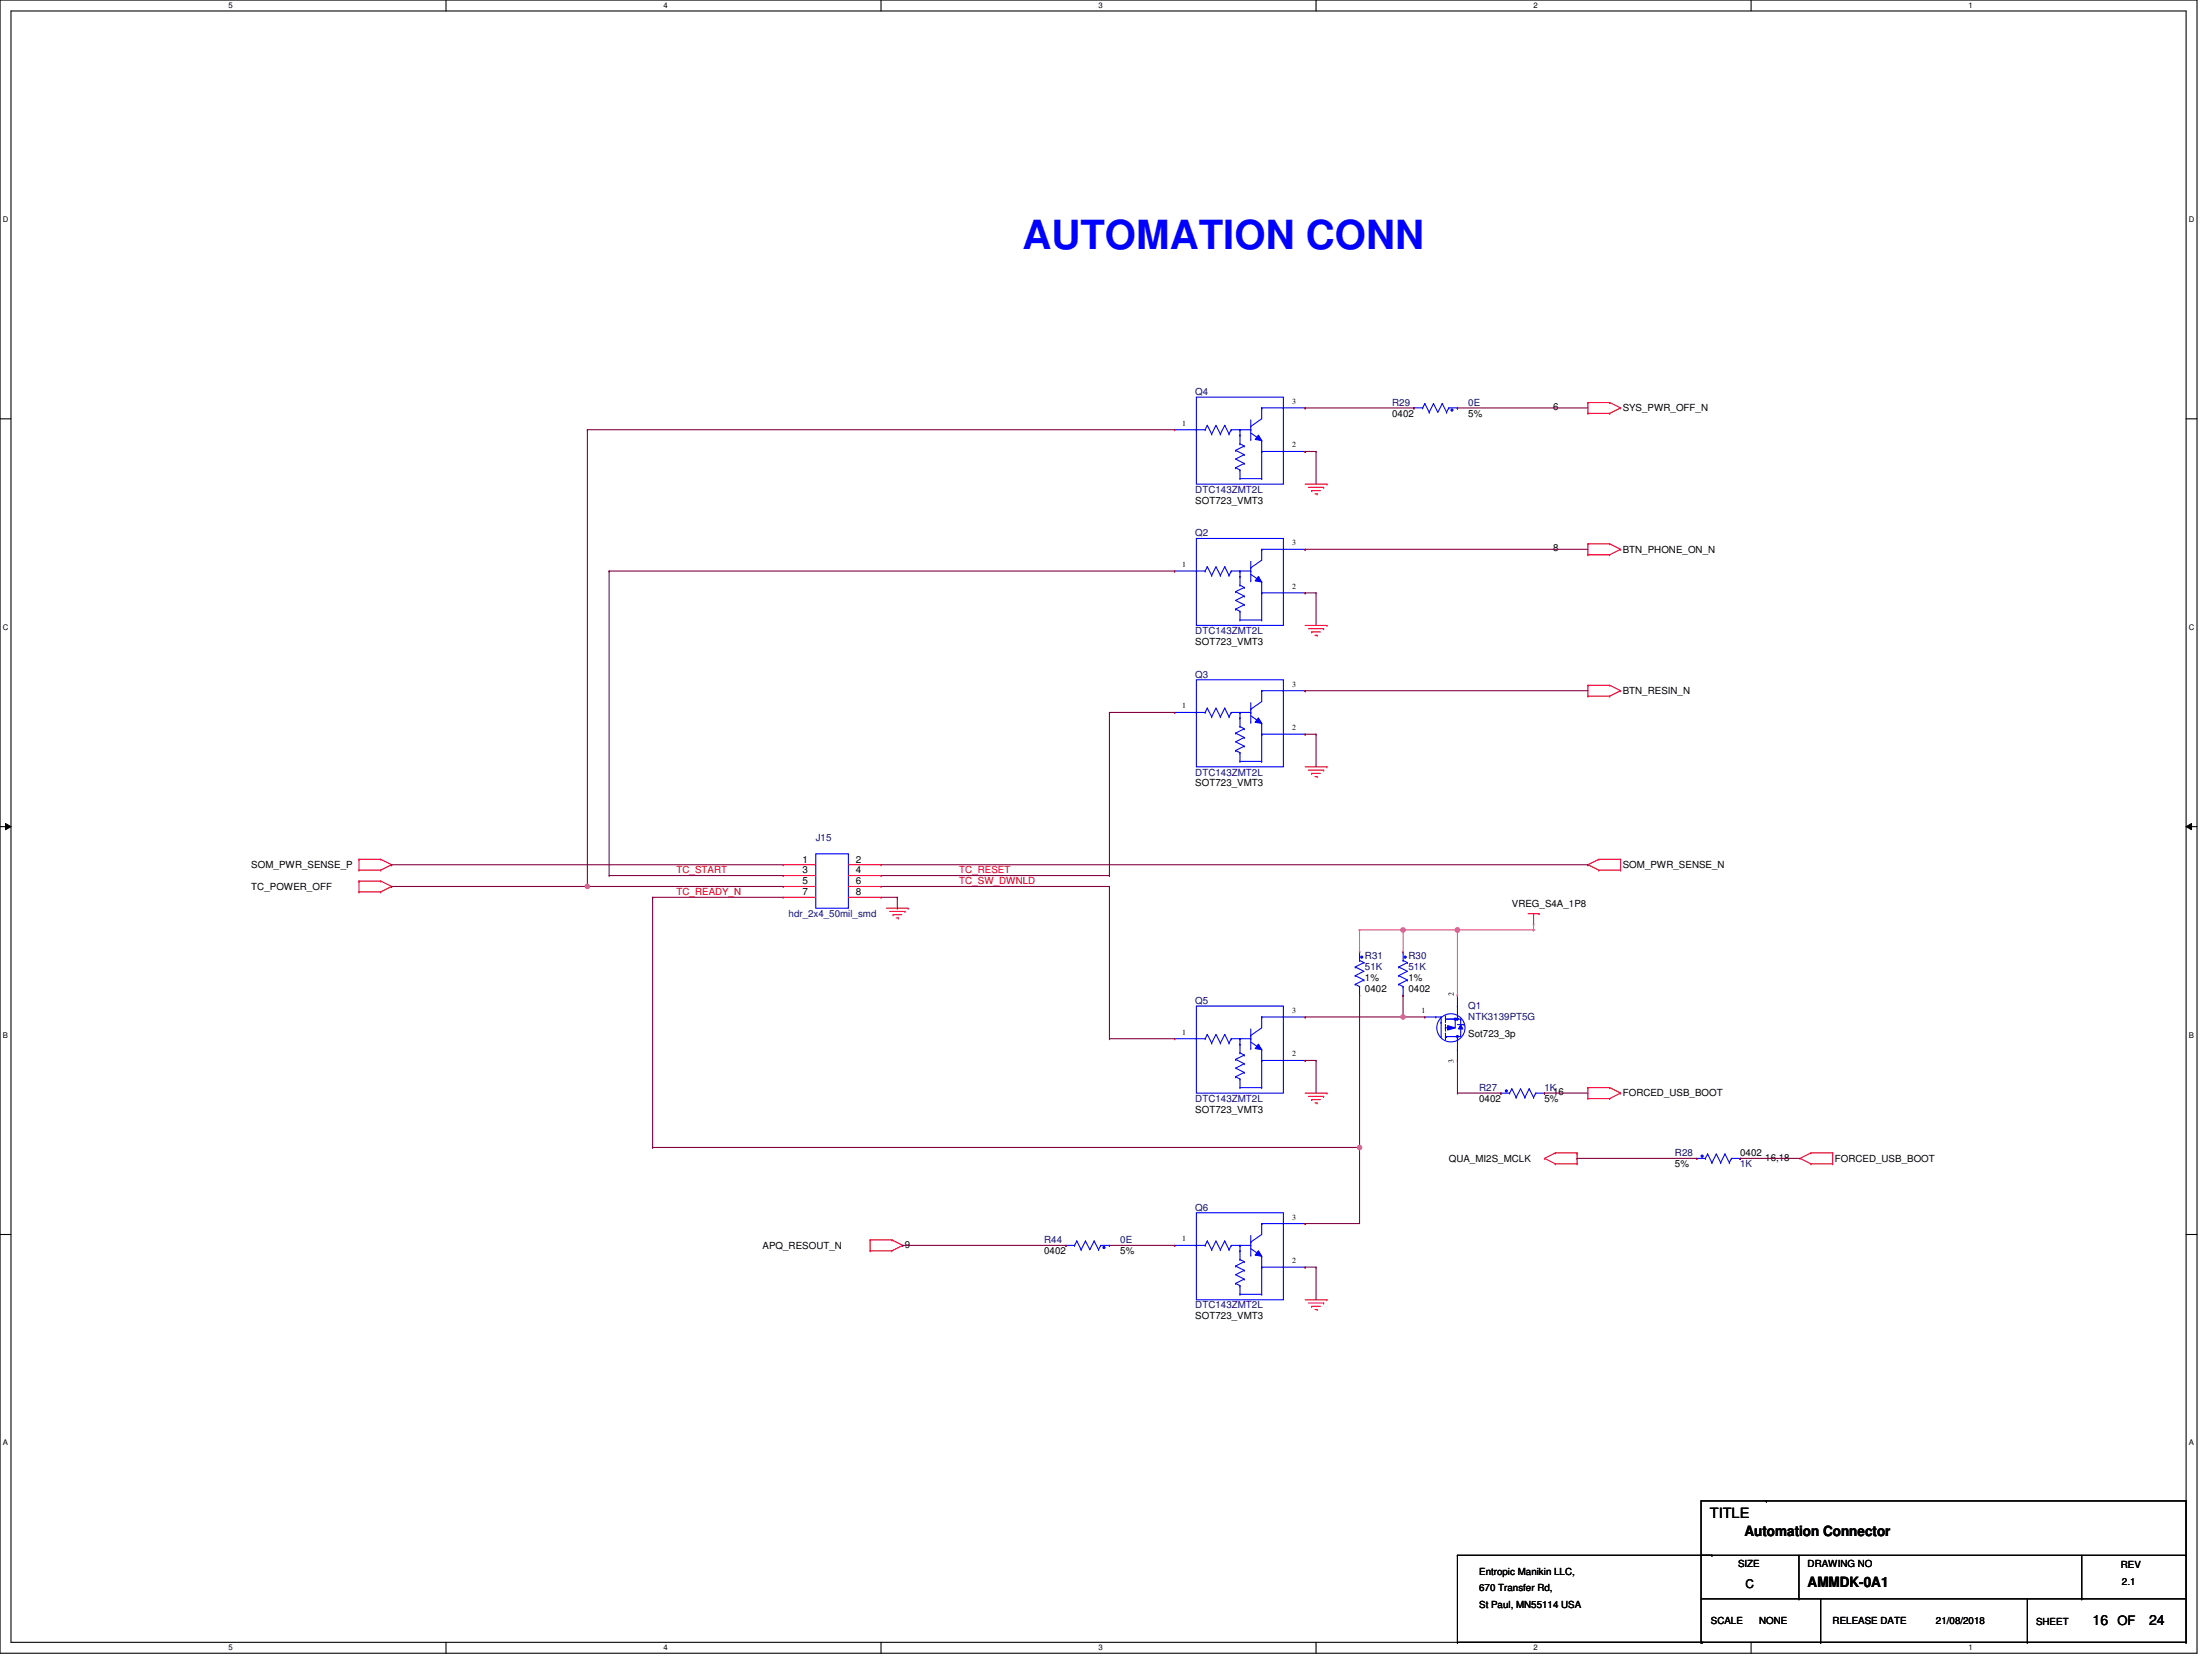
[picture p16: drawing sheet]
<svg xmlns="http://www.w3.org/2000/svg" width="610mm" height="457mm" viewBox="0 0 610 457" stroke-linecap="round" stroke-linejoin="round" font-family="sans-serif">
<defs><g id="words">
<text font-size="11.1" fill="#00f" x="281.8" y="68.5">AUTOMATION CONN</text>
<g font-size="3.9">
<text x="471.2" y="418.3">TITLE</text>
<text x="480.8" y="423.2">Automation Connector</text>
<text x="498.2" y="437.3">AMMDK-0A1</text>
<text x="576.7" y="447.7">16</text>
<text x="592.3" y="447.7">24</text>
</g>
<text font-size="3.6" x="583.6" y="447.7">OF</text>
<text font-size="3.3" x="481.1" y="437.6">C</text>
<g font-size="2.7" fill="#000080">
<text x="329.4" y="108.8">Q4</text>
<text x="383.7" y="111.8">R29</text>
<text x="404.6" y="111.8">0E</text>
<text x="329.4" y="135.8">DTC143ZMT2L</text>
<text x="329.4" y="147.8">Q2</text>
<text x="329.4" y="174.8">DTC143ZMT2L</text>
<text x="329.4" y="186.8">Q3</text>
<text x="329.4" y="213.7">DTC143ZMT2L</text>
<text x="224.8" y="231.7">J15</text>
<text x="217.3" y="252.7">hdr_2x4_50mil_smd</text>
<text x="376.2" y="264.4">R31</text>
<text x="376.2" y="267.4">51K</text>
<text x="388.2" y="264.4">R30</text>
<text x="388.2" y="267.4">51K</text>
<text x="329.4" y="276.7">Q5</text>
<text x="404.6" y="278.2">Q1</text>
<text x="404.6" y="281.2">NTK3139PT5G</text>
<text x="329.4" y="303.6">DTC143ZMT2L</text>
<text x="407.6" y="300.7">R27</text>
<text x="425.6" y="300.7">1K</text>
<text x="461.6" y="318.6">R28</text>
<text x="479.6" y="321.6">1K</text>
<text x="329.4" y="333.6">Q6</text>
<text x="287.8" y="342.6">R44</text>
<text x="308.7" y="342.6">0E</text>
<text x="329.4" y="360.6">DTC143ZMT2L</text>
</g>
<g font-size="2.7">
<text x="428" y="113">6</text>
<text x="447.2" y="113.3">SYS_PWR_OFF_N</text>
<text x="383.7" y="114.8">0402</text>
<text x="404.6" y="114.8">5%</text>
<text x="329.4" y="138.8">SOT723_VMT3</text>
<text x="428" y="152">8</text>
<text x="447.2" y="152.3">BTN_PHONE_ON_N</text>
<text x="329.4" y="177.8">SOT723_VMT3</text>
<text x="447.2" y="191.2">BTN_RESIN_N</text>
<text x="329.4" y="216.7">SOT723_VMT3</text>
<text x="69.3" y="239.2">SOM_PWR_SENSE_P</text>
<text x="221.2" y="237.7">1</text>
<text x="235.9" y="237.7">2</text>
<text x="447.2" y="239.2">SOM_PWR_SENSE_N</text>
<text x="69.3" y="245.2">TC_POWER_OFF</text>
<text x="221.2" y="240.7">3</text>
<text x="221.2" y="243.7">5</text>
<text x="235.9" y="240.7">4</text>
<text x="235.9" y="243.7">6</text>
<text x="221.2" y="246.7">7</text>
<text x="235.9" y="246.7">8</text>
<text x="416.6" y="250">VREG_S4A_1P8</text>
<text x="376.2" y="270.4">1%</text>
<text x="376.2" y="273.4">0402</text>
<text x="388.2" y="270.4">1%</text>
<text x="388.2" y="273.4">0402</text>
<text x="404.6" y="285.7">Sot723_3p</text>
<text x="407.6" y="303.6">0402</text>
<text x="425.6" y="303.6">5%</text>
<text x="428" y="301.8">16</text>
<text x="447.2" y="302.1">FORCED_USB_BOOT</text>
<text x="329.4" y="306.6">SOT723_VMT3</text>
<text x="399.3" y="320.1">QUA_MI2S_MCLK</text>
<text x="461.6" y="321.6">5%</text>
<text x="479.6" y="318.6">0402</text>
<text x="486.5" y="319.8">16,18</text>
<text x="505.6" y="320.1">FORCED_USB_BOOT</text>
<text x="210.1" y="344.1">APQ_RESOUT_N</text>
<text x="249.4" y="343.8">9</text>
<text x="287.8" y="345.6">0402</text>
<text x="308.7" y="345.6">5%</text>
<text x="329.4" y="363.6">SOT723_VMT3</text>
<text x="479" y="431.9">SIZE</text>
<text x="498.2" y="431.9">DRAWING NO</text>
<text x="407.6" y="434">Entropic Manikin LLC,</text>
<text x="584.5" y="432.2">REV</text>
<text x="584.8" y="436.7">2.1</text>
<text x="407.6" y="438.5">670 Transfer Rd,</text>
<text x="407.6" y="443">St Paul, MN55114 USA</text>
<text x="471.5" y="447.5">SCALE</text>
<text x="484.8" y="447.5">NONE</text>
<text x="505.1" y="447.5">RELEASE DATE</text>
<text x="533.5" y="447.5">21/08/2018</text>
<text x="561.1" y="447.8">SHEET</text>
</g>
<g font-size="2.7" fill="#f00">
<text x="186.5" y="240.6">TC_START</text>
<text x="264.4" y="243.6">TC_SW_DWNLD</text>
<text x="264.4" y="240.6">TC_RESET</text>
<text x="186.5" y="246.6">TC_READY_N</text>
</g>
<g font-size="2.2">
<text x="356.1" y="111.3">3</text>
<text x="325.8" y="117.3">1</text>
<text x="356.1" y="123.3">2</text>
<text x="356.1" y="150.3">3</text>
<text x="325.8" y="156.3">1</text>
<text x="356.1" y="162.2">2</text>
<text x="356.1" y="189.2">3</text>
<text x="325.8" y="195.2">1</text>
<text x="356.1" y="201.2">2</text>
<text x="400.6" y="274.6" transform="rotate(-90 400.6 274.6)">2</text>
<text x="356.1" y="279.1">3</text>
<text x="391.8" y="279.1">1</text>
<text x="325.8" y="285.1">1</text>
<text x="356.1" y="291.1">2</text>
<text x="400.6" y="292.9" transform="rotate(-90 400.6 292.9)">3</text>
<text x="356.1" y="336.1">3</text>
<text x="325.8" y="342.1">1</text>
<text x="356.1" y="348.1">2</text>
</g>
<g font-size="2.1">
<text x="63" y="2.3">5</text>
<text x="182.9" y="2.3">4</text>
<text x="302.7" y="2.3">3</text>
<text x="422.6" y="2.3">2</text>
<text x="542.5" y="2.3">1</text>
<text x=".8" y="61.2">D</text>
<text x="603.2" y="61.2">D</text>
<text x=".8" y="173.5">C</text>
<text x="603.2" y="173.5">C</text>
<text x=".8" y="285.9">B</text>
<text x="603.2" y="285.9">B</text>
<text x=".8" y="398.3">A</text>
<text x="603.2" y="398.3">A</text>
<text x="63" y="454.8">5</text>
<text x="182.9" y="454.8">4</text>
<text x="302.7" y="454.8">3</text>
<text x="422.6" y="454.8">2</text>
<text x="542.5" y="454.8">1</text>
</g>
</g></defs>
<path d="M0 0h605.5v455.6h-605.5zM3 3h599.5v449.6h-599.5z" fill="none" stroke="#000" stroke-width=".3"/>
<g fill="#fff">
<path d="M63 .3h1.2v2.4h-1.2z"/>
<path d="M63 452.9h1.2v2.4h-1.2z"/>
</g>
<path d="M122.9 0v3M122.9 452.6v3" fill="none" stroke="#000" stroke-width=".3"/>
<g fill="#fff">
<path d="M182.9 .3h1.1v2.4h-1.1z"/>
<path d="M182.9 452.9h1.1v2.4h-1.1z"/>
</g>
<path d="M242.8 0v3M242.8 452.6v3" fill="none" stroke="#000" stroke-width=".3"/>
<g fill="#fff">
<path d="M302.7 .3h1.2v2.4h-1.2z"/>
<path d="M302.7 452.9h1.2v2.4h-1.2z"/>
</g>
<path d="M362.7 0v3M362.7 452.6v3" fill="none" stroke="#000" stroke-width=".3"/>
<g fill="#fff">
<path d="M422.6 .3h1.2v2.4h-1.2z"/>
<path d="M422.6 452.9h1.2v2.4h-1.2z"/>
</g>
<path d="M482.6 0v3M482.6 452.6v3" fill="none" stroke="#000" stroke-width=".3"/>
<g fill="#fff">
<path d="M542.5 .3h1.2v2.4h-1.2z"/>
<path d="M542.5 452.9h1.2v2.4h-1.2z"/>
<path d="M.8 59.2h1.5v2.4h-1.5z"/>
<path d="M603.2 59.2h1.6v2.4h-1.6z"/>
<path d="M.8 171.6h1.5v2.4h-1.5z"/>
<path d="M603.2 171.6h1.6v2.4h-1.6z"/>
</g>
<path d="M0 115.4h3M602.5 115.4h3" fill="none" stroke="#000" stroke-width=".3"/>
<g fill="#fff">
<path d="M.8 284h1.4v2.4h-1.4z"/>
<path d="M603.2 284h1.4v2.4h-1.4z"/>
</g>
<path d="M0 227.8h3M602.5 227.8h3" fill="none" stroke="#000" stroke-width=".3"/>
<path d="M1.5 226.9l1.5 .9-1.5 .9zM602.5 227.8l1.5-.9v1.8z" fill="#000"/>
<path d="M1.5 226.9l1.5 .9-1.5 .9zM602.5 227.8l1.5-.9v1.8z" fill="none" stroke="#000" stroke-width=".28"/>
<g fill="#fff">
<path d="M.7 396.4h1.5v2.4h-1.5z"/>
<path d="M603.2 396.4h1.4v2.4h-1.4z"/>
</g>
<g fill="none" stroke="#000" stroke-width=".3">
<path d="M0 340.2h3M602.5 340.2h3M486.8 413.6h.1M401.7 428.6h.1M401.7 428.6h200.8M401.7 428.6v24M471.8 428.6h.1M495.8 428.6v12M573.7 428.6v12M602.5 428.6h.1M401.7 452.6h.1M401.7 452.6h200.8"/>
<path d="M468.8 452.6h.1M468.8 452.6v-39h133.7v39M468.8 440.6h133.7M469.1 452.6h.1M495.8 440.6h.1M501.8 452.6h.1M501.8 440.6v12M558.7 452.6h.1M558.7 440.6v12M573.7 440.6h.1M602.5 440.6h.1M602.5 452.6h.1"/>
</g>
<g fill="none" stroke="#f00" stroke-width=".3">
<path d="M437.6 113.9h.1M437.6 110.9h.1M437.6 110.9v3M437.6 110.9h6M437.6 113.9h6M443.6 110.9h.1M443.6 113.9h.1M443.6 110.9l3 1.5M446.6 112.4h.1M446.6 112.4l-3 1.5M359.7 133.4h6M360.6 134.3h4.2"/>
<path d="M361.5 135.2h.1M361.5 135.2h2.4M362.4 136.1h.6M363 136.1h.1M364.8 134.3h.1M365.7 133.4h.1M437.6 152.9h.1M437.6 149.9h.1M437.6 149.9h6M437.6 152.9h6M437.6 149.9v3M443.6 149.9h.1"/>
<path d="M443.6 152.9h.1M443.6 149.9l3 1.5M446.6 151.4h.1M446.6 151.4l-3 1.5M359.7 172.4h6M360.6 173.3h4.2M361.5 174.2h.1M361.5 174.2h2.4M362.4 175.1h.6M363 175.1h.1M364.8 173.3h.1M365.7 172.4h.1"/>
<path d="M437.6 191.9h.1M437.6 188.8h.1M437.6 188.8v3.1M437.6 188.8h6M437.6 191.9h6M443.6 188.8h.1M443.6 191.9h.1M443.6 188.8l3 1.6M446.6 190.4h.1M446.6 190.4l-3 1.5M359.7 211.3h6M360.6 212.2h4.2"/>
<path d="M361.5 213.1h.1M361.5 213.1h2.4M362.4 214h.6M363 214h.1M364.8 212.2h.1M365.7 211.3h.1M98.9 239.8h.1M98.9 236.8h.1M98.9 236.8h6M98.9 239.8h6M98.9 236.8v3M104.9 236.8h.1"/>
<path d="M104.9 239.8h.1M104.9 236.8l3 1.5M107.9 238.3h.1M107.9 238.3l-3 1.5M437.6 238.3h.1M437.6 238.3l3 1.5M440.6 236.8h.1M440.6 239.8h.1M440.6 236.8h6M440.6 239.8h6M440.6 236.8l-3 1.5M446.6 236.8h.1"/>
<path d="M446.6 239.8h.1M446.6 236.8v3M98.9 245.8h.1M98.9 242.8h.1M98.9 242.8v3M98.9 242.8h6M98.9 245.8h6M104.9 242.8h.1M104.9 245.8h.1M104.9 242.8l3 1.5M107.9 244.3h.1M107.9 244.3l-3 1.5"/>
<path d="M244.3 250.3h6M245.2 251.2h4.2M246.1 252.1h.1M246.1 252.1h2.4M247 253h.6M247.6 253h.1M249.4 251.2h.1M250.3 250.3h.1M421.1 251.8h3M422.6 254.8h.1M422.6 251.8v3M424.1 251.8h.1"/>
<path d="M437.6 299.7h.1M437.6 299.7v3M437.6 299.7h6M443.6 299.7h.1M443.6 299.7l3 1.5M359.7 301.2h6M360.6 302.2h4.2M361.5 303h.1M361.5 303h2.4M362.4 304h.6M363 304h.1M364.8 302.2h.1"/>
<path d="M365.7 301.2h.1M425.6 319.2h.1M425.6 319.2l3 1.5M428.6 317.7h.1M428.6 317.7l-3 1.5M428.6 317.7h6M434.6 317.7h.1M434.6 317.7v3M437.6 302.7h.1M437.6 302.7h6M443.6 302.7h.1M446.6 301.2h.1"/>
<path d="M446.6 301.2l-3 1.5M496.1 319.2h.1M496.1 319.2l3 1.5M499.1 317.7h.1M499.1 317.7h6M499.1 317.7l-3 1.5M505.1 317.7h.1M505.1 317.7v3M428.6 320.7h.1M428.6 320.7h6M434.6 320.7h.1M499.1 320.7h.1"/>
<path d="M499.1 320.7h6M505.1 320.7h.1M239.8 344.7h.1M239.8 341.7h.1M239.8 341.7h6M239.8 344.7h6M239.8 341.7v3M245.8 341.7h.1M245.8 344.7h.1M245.8 341.7l3 1.5M248.8 343.2h.1M248.8 343.2l-3 1.5"/>
<path d="M359.7 358.2h6M360.6 359.1h4.2M364.8 359.1h.1M365.7 358.2h.1M361.5 360h.1M361.5 360h2.4M362.4 360.9h.6M363 360.9h.1"/>
</g>
<g fill="none" stroke="#00f" stroke-width=".3">
<path d="M385.5 271.3h.1M385.5 268.9h.1M385.5 266.5h.1M385.5 271.3l1.2 .6M385.5 268.9l2.4 1.2M385.5 266.5l2.4 1.2-2.4 1.2M386.7 262.3h.1M386.7 274.3h.1M386.7 271.9h.1M386.7 264.7h.1M386.7 262.3v2.4M386.7 271.9v2.4"/>
<path d="M386.7 264.7l1.2 .6M387.9 270.1h.1M387.9 265.3h.1M387.9 270.1l-2.4 1.2M387.9 265.3l-2.4 1.2"/>
</g>
<circle cx="387.3" cy="263.8" r=".29" fill="#00f"/>
<g fill="none" stroke="#00f" stroke-width=".3">
<path d="M467.6 319.2h.1M467.6 319.2h2.4M470 319.2h.1M470.6 318h.1M470.6 318l1.2 2.4M470.6 318l-.6 1.2M475.4 318h.1M475.4 318l1.2 2.4M475.4 318l-1.2 2.4M477.2 319.2h.1M477.2 319.2h2.4M477.2 319.2l-.6 1.2"/>
<path d="M479.6 319.2h.1M471.8 320.4h.1M471.8 320.4l1.2-2.4 1.2 2.4M474.2 320.4h.1M476.6 320.4h.1"/>
<circle cx="387.3" cy="263.8" r=".29"/>
</g>
<path d="M386.7 262.3h.1M386.7 274.3h.1" fill="none" stroke="#f00" stroke-width=".3"/>
<circle cx="469.1" cy="318.6" r=".29" fill="#00f"/>
<g fill="none" stroke="#00f" stroke-width=".3">
<path d="M329.7 334.2h24v24h-24zM347.7 337.2h.1M347.7 337.2h12M347.7 337.2v3l-3 2.1M353.7 337.2h.1M323.7 343.2h8.4M329.7 343.2h.1M332.1 343.2h.1M332.7 342h.1M332.7 342l1.2 2.4M332.7 342l-.6 1.2M333.9 344.4h.1"/>
<path d="M333.9 344.4l1.2-2.4 1.2 2.4M336.3 344.4h.1M337.5 342h.1M337.5 342l1.2 2.4M337.5 342l-1.2 2.4M338.7 344.4h.1M339.3 343.2h.1M339.3 343.2h5.4M339.3 343.2l-.6 1.2M340.5 348.9h.1M340.5 353.7h.1M340.5 348.9l2.4 1.2"/>
<path d="M340.5 353.7l1.2 .6M341.7 343.2h.1M341.7 356.7h.1M341.7 344.7h.1M341.7 347.1h.1M341.7 354.3h.1M341.7 343.2v3.9M341.7 354.3v2.4M341.7 347.1l1.2 .6M341.7 356.7h6M342.9 347.7h.1M342.9 350.1h.1"/>
<path d="M342.9 352.5h.1M342.9 347.7l-2.4 1.2M342.9 350.1l-2.4 1.2 2.4 1.2M342.9 352.5l-2.4 1.2M344.7 342.3h.1M344.7 345.9h.1M344.7 343.2h.1M344.7 344.1l3 2.1M344.7 340.5v5.4M347.7 349.2h.1M347.7 346.2h.1M347.7 356.7h.1"/>
<path d="M347.7 349.2h12M347.7 346.2v10.5M353.7 349.2h.1"/>
<circle cx="469.1" cy="318.6" r=".29"/>
</g>
<path d="M467.6 319.2h.1M479.6 319.2h.1" fill="none" stroke="#f00" stroke-width=".3"/>
<path d="M346.8 344.7l.9 1.5-1.8-.3z" fill="#00f"/>
<g fill="none" stroke="#00f" stroke-width=".3">
<path d="M224.8 235.3h9v15h-9zM373.5 271.3h.1M373.5 268.9h.1M373.5 266.5h.1M373.5 271.3l1.2 .6M373.5 268.9l2.4 1.2M373.5 266.5l2.4 1.2-2.4 1.2M374.7 262.3h.1M374.7 274.3h.1M374.7 271.9h.1M374.7 264.7h.1M374.7 262.3v2.4"/>
<path d="M374.7 271.9v2.4M374.7 264.7l1.2 .6M375.9 270.1h.1M375.9 265.3h.1M375.9 270.1l-2.4 1.2M375.9 265.3l-2.4 1.2M346.8 344.7l.9 1.5-1.8-.3z"/>
</g>
<g fill="none" stroke="#f00" stroke-width=".3">
<path d="M215.8 238.3h.1M215.8 238.3h9M233.8 238.3h9M242.8 238.3h.1M215.8 241.3h.1M215.8 244.3h.1M215.8 247.3h.1M215.8 241.3h9M215.8 244.3h9M215.8 247.3h9M233.8 241.3h9M233.8 244.3h9"/>
<path d="M233.8 247.3h9M242.8 241.3h.1M242.8 244.3h.1M242.8 247.3h.1M359.7 337.2h.1M323.7 343.2h.1M359.7 349.2h.1"/>
</g>
<circle cx="375.3" cy="263.8" r=".29" fill="#00f"/>
<g fill="none" stroke="#00f" stroke-width=".3">
<path d="M323.7 157.4h8.4M329.7 148.4h24v24h-24zM329.7 157.4h.1M332.1 157.4h.1M332.7 156.2h.1M332.7 156.2l1.2 2.4M332.7 156.2l-.6 1.2M333.9 158.6h.1M333.9 158.6l1.2-2.4 1.2 2.4M336.3 158.6h.1M337.5 156.2h.1M337.5 156.2l1.2 2.4"/>
<path d="M337.5 156.2l-1.2 2.4M338.7 158.6h.1M339.3 157.4h.1M339.3 157.4h5.4M339.3 157.4l-.6 1.2M341.7 157.4h.1M341.7 158.9h.1M341.7 157.4v3.9M344.7 156.5h.1M344.7 157.4h.1M344.7 158.3l3 2.1M344.7 154.7v5.4"/>
<path d="M347.7 151.4h.1M347.7 151.4h12M347.7 151.4v3l-3 2.1M353.7 151.4h.1M340.5 163.1h.1M340.5 167.9h.1M340.5 163.1l2.4 1.2M340.5 167.9l1.2 .6M341.7 170.9h.1M341.7 161.3h.1M341.7 168.5h.1M341.7 168.5v2.4"/>
<path d="M341.7 161.3l1.2 .6M341.7 170.9h6M342.9 161.9h.1M342.9 164.3h.1M342.9 166.7h.1M342.9 161.9l-2.4 1.2M342.9 164.3l-2.4 1.2 2.4 1.2M342.9 166.7l-2.4 1.2M344.7 160.1h.1M347.7 163.4h.1M347.7 160.4h.1M347.7 170.9h.1"/>
<path d="M347.7 163.4h12M347.7 160.4v10.5M353.7 163.4h.1"/>
<circle cx="375.3" cy="263.8" r=".29"/>
</g>
<path d="M374.7 262.3h.1M374.7 274.3h.1" fill="none" stroke="#f00" stroke-width=".3"/>
<path d="M346.8 158.9l.9 1.5-1.8-.3z" fill="#00f"/>
<g fill="none" stroke="#00f" stroke-width=".3">
<path d="M346.8 158.9l.9 1.5-1.8-.3zM293.8 343.2h.1M293.8 343.2h2.3M296.1 343.2h.1M296.8 342h.1M296.8 342l-.7 1.2M296.8 342l1.1 2.4M297.9 344.4h.1M299.1 342h.1M299.1 342l-1.2 2.4M299.1 342l1.3 2.4 1.1-2.4M301.5 342h.1"/>
<path d="M301.5 342l1.2 2.4M302.7 344.4h.1M303.3 343.2h.1M303.3 343.2h2.5M303.3 343.2l-.6 1.2M305.8 343.2h.1"/>
</g>
<path d="M323.7 157.4h.1M359.7 151.4h.1M359.7 163.4h.1" fill="none" stroke="#f00" stroke-width=".3"/>
<circle cx="304.2" cy="343.8" r=".29" fill="#00f"/>
<g fill="none" stroke="#00f" stroke-width=".3">
<path d="M413.6 301.2h.1M413.6 301.2h2.4M416 301.2h.1M416.6 300.1h.1M416.6 300.1l1.2 2.3M416.6 300.1l-.6 1.1M417.8 302.4h.1M417.8 302.4l1.2-2.3 1.2 2.3M420.2 302.4h.1M421.4 300.1h.1M421.4 300.1l1.2 2.3M421.4 300.1l-1.2 2.3"/>
<path d="M422.6 302.4h.1M423.2 301.2h.1M423.2 301.2h2.4M423.2 301.2l-.6 1.2M425.6 301.2h.1"/>
<circle cx="304.2" cy="343.8" r=".29"/>
</g>
<path d="M293.8 343.2h.1M305.8 343.2h.1" fill="none" stroke="#f00" stroke-width=".3"/>
<circle cx="415.1" cy="300.6" r=".29" fill="#00f"/>
<g fill="none" stroke="#00f" stroke-width=".3">
<path d="M323.7 196.3h8.4M329.7 187.3h24v24h-24zM329.7 196.3h.1M332.1 196.3h.1M332.7 195.2h.1M332.7 195.2l1.2 2.3M332.7 195.2l-.6 1.1M333.9 197.5h.1M333.9 197.5l1.2-2.3 1.2 2.3M336.3 197.5h.1M337.5 195.2h.1M337.5 195.2l1.2 2.3"/>
<path d="M337.5 195.2l-1.2 2.3M338.7 197.5h.1M339.3 196.3h.1M339.3 196.3h5.4M339.3 196.3l-.6 1.2M341.7 196.3h.1M341.7 197.8h.1M341.7 196.3v3.9M344.7 195.5h.1M344.7 199.1h.1M344.7 196.3h.1M344.7 197.3l3 2"/>
<path d="M344.7 193.7v5.4M347.7 190.4h.1M347.7 199.3h.1M347.7 190.4h12M347.7 190.4v3l-3 2.1M347.7 199.3v10.5M353.7 190.4h.1M340.5 202h.1M340.5 206.8h.1M340.5 202l2.4 1.2M340.5 206.8l1.2 .6M341.7 209.8h.1"/>
<path d="M341.7 200.2h.1M341.7 207.4h.1M341.7 207.4v2.4M341.7 200.2l1.2 .6M341.7 209.8h6M342.9 200.8h.1M342.9 203.2h.1M342.9 205.6h.1M342.9 200.8l-2.4 1.2M342.9 203.2l-2.4 1.2 2.4 1.2M342.9 205.6l-2.4 1.2M347.7 202.3h.1"/>
<path d="M347.7 209.8h.1M347.7 202.3h12M353.7 202.3h.1"/>
<circle cx="415.1" cy="300.6" r=".29"/>
</g>
<path d="M413.6 301.2h.1M425.6 301.2h.1" fill="none" stroke="#f00" stroke-width=".3"/>
<path d="M346.8 197.8l.9 1.5-1.8-.2z" fill="#00f"/>
<g fill="none" stroke="#00f" stroke-width=".3">
<path d="M346.8 197.8l.9 1.5-1.8-.2zM398.4 280h.1M398.4 280v1.8M401.7 277.3h.1M401.7 274.3v6.6M392.7 280.3h4.4M395.7 280.3h.1M397.1 281.8h.1M397.1 285.7h.1M397.1 280.3h.1M397.1 280.3v5.4M398.4 285.7h.1"/>
<path d="M398.4 283.3h.1M398.4 282.4h.1M398.4 284.8h.1M398.4 280.9h4.1M398.4 282.4v1.8M398.4 284.8v1.8M398.4 283.3h.5M398.7 285.7h.1M401 280.9h.1M401 280.9v2.4M401.4 280.9h.1M401.7 289.3h.1"/>
<path d="M401.7 285.7h.1M401.7 286.3h.1M401.7 285.7v6.5M401.7 282.4h1.8M402.5 280.9h.1M402.5 280.9v4.8h-4.1M403.5 282.4h.1"/>
<circle cx="399.8" cy="283.3" r="3.9"/>
</g>
<path d="M323.7 196.3h.1M359.7 190.4h.1M359.7 202.3h.1" fill="none" stroke="#f00" stroke-width=".3"/>
<circle cx="401.6" cy="280.8" r=".29" fill="#00f"/>
<circle cx="401.6" cy="280.8" r=".29" fill="none" stroke="#00f" stroke-width=".3"/>
<circle cx="401" cy="280.8" r=".29" fill="#00f"/>
<circle cx="401" cy="280.8" r=".29" fill="none" stroke="#00f" stroke-width=".3"/>
<circle cx="401.6" cy="285.7" r=".29" fill="#00f"/>
<circle cx="401.6" cy="285.7" r=".29" fill="none" stroke="#00f" stroke-width=".3"/>
<path d="M398.9 282.7l2.1 .6-2.1 .6z" fill-rule="evenodd" fill="#00f"/>
<path d="M398.9 282.7l2.1 .6-2.1 .6z" fill="none" stroke="#00f" stroke-width=".3"/>
<path d="M402.5 282.4l.7 1.2h-1.2z" fill-rule="evenodd" fill="#00f"/>
<g fill="none" stroke="#00f" stroke-width=".3">
<path d="M323.7 118.4h8.4M329.7 109.4h24v24h-24zM329.7 118.4h.1M332.1 118.4h.1M332.7 117.2h.1M332.7 117.2l1.2 2.4M332.7 117.2l-.6 1.2M333.9 119.6h.1M333.9 119.6l1.2-2.4 1.2 2.4M336.3 119.6h.1M337.5 117.2h.1M337.5 117.2l1.2 2.4"/>
<path d="M337.5 117.2l-1.2 2.4M338.7 119.6h.1M339.3 118.4h.1M339.3 118.4h5.4M339.3 118.4l-.6 1.2M341.7 118.4h.1M341.7 119.9h.1M341.7 118.4v3.9M344.7 117.5h.1M344.7 118.4h.1M344.7 119.3l3 2.1M344.7 115.7v5.4"/>
<path d="M347.7 112.4h.1M347.7 112.4h12M347.7 112.4v3l-3 2.1M353.7 112.4h.1M340.5 124.1h.1M340.5 128.9h.1M340.5 124.1l2.4 1.2M340.5 128.9l1.2 .6M341.7 131.9h.1M341.7 122.3h.1M341.7 129.5h.1M341.7 129.5v2.4"/>
<path d="M341.7 122.3l1.2 .6M341.7 131.9h6M342.9 122.9h.1M342.9 125.3h.1M342.9 127.7h.1M342.9 122.9l-2.4 1.2M342.9 125.3l-2.4 1.2 2.4 1.2M342.9 127.7l-2.4 1.2M344.7 121.1h.1M347.7 124.4h.1M347.7 121.4h.1M347.7 131.9h.1"/>
<path d="M347.7 124.4h12M347.7 121.4v10.5M353.7 124.4h.1M402.5 282.4l.7 1.2h-1.2z"/>
</g>
<path d="M401.7 274.3h.1M392.7 280.3h.1M401.7 292.2h.1" fill="none" stroke="#f00" stroke-width=".3"/>
<path d="M346.8 119.9l.9 1.5-1.8-.3z" fill="#00f"/>
<g fill="none" stroke="#00f" stroke-width=".3">
<path d="M346.8 119.9l.9 1.5-1.8-.3zM389.7 112.4h.1M389.7 112.4h2.4M392.1 112.4h.1M392.7 111.2h.1M392.7 111.2l-.6 1.2M392.7 111.2l1.2 2.4M393.9 113.6h.1M395.1 111.2h.1M395.1 111.2l-1.2 2.4M395.1 111.2l1.2 2.4 1.2-2.4M397.5 111.2h.1"/>
<path d="M397.5 111.2l1.2 2.4M398.7 113.6h.1M399.3 112.4h.1M399.3 112.4h2.4M399.3 112.4l-.6 1.2M401.7 112.4h.1"/>
</g>
<path d="M323.7 118.4h.1M359.7 112.4h.1M359.7 124.4h.1" fill="none" stroke="#f00" stroke-width=".3"/>
<circle cx="400.1" cy="113" r=".29" fill="#00f"/>
<g fill="none" stroke="#00f" stroke-width=".3">
<path d="M329.7 277.3h24v23.9h-24zM323.7 286.3h8.4M329.7 286.3h.1M332.1 286.3h.1M332.7 285.1h.1M332.7 285.1l1.2 2.4M332.7 285.1l-.6 1.2M333.9 287.5h.1M333.9 287.5l1.2-2.4 1.2 2.4M336.3 287.5h.1M337.5 285.1h.1M337.5 285.1l1.2 2.4"/>
<path d="M337.5 285.1l-1.2 2.4M338.7 287.5h.1M339.3 286.3h.1M339.3 286.3h5.4M339.3 286.3l-.6 1.2M340.5 292h.1M340.5 296.8h.1M340.5 292l2.4 1.2M340.5 296.8l1.2 .5M341.7 286.3h.1M341.7 299.7h.1M341.7 287.8h.1"/>
<path d="M341.7 290.2h.1M341.7 297.3h.1M341.7 286.3v3.9M341.7 297.3v2.4M341.7 290.2l1.2 .6M341.7 299.7h6M342.9 290.8h.1M342.9 293.2h.1M342.9 295.5h.1M342.9 290.8l-2.4 1.2M342.9 293.2l-2.4 1.2 2.4 1.1M342.9 295.5l-2.4 1.3"/>
<path d="M344.7 285.4h.1M344.7 289h.1M344.7 286.3h.1M344.7 287.2l3 2.1M344.7 283.6v5.4M347.7 292.2h.1M347.7 280.3h.1M347.7 289.3h.1M347.7 299.7h.1M347.7 292.2h12M347.7 280.3h12M347.7 280.3v3l-3 2.1"/>
<path d="M347.7 289.3v10.4M353.7 292.2h.1M353.7 280.3h.1"/>
<circle cx="400.1" cy="113" r=".29"/>
</g>
<path d="M389.7 112.4h.1M401.7 112.4h.1" fill="none" stroke="#f00" stroke-width=".3"/>
<path d="M346.8 287.8l.9 1.5-1.8-.3z" fill="#00f"/>
<path d="M346.8 287.8l.9 1.5-1.8-.3z" fill="none" stroke="#00f" stroke-width=".3"/>
<path d="M323.7 286.3h.1M359.7 292.2h.1M359.7 280.3h.1" fill="none" stroke="#f00" stroke-width=".3"/>
<g fill="none" stroke="#800040" stroke-width=".3">
<path d="M359.7 112.4h.1M359.7 112.4h30M401.7 112.4h.1M401.7 112.4h35.9M359.7 124.4h.1M359.7 124.4h3M362.7 124.4h.1M362.7 124.4v9M167.9 157.4h.1M167.9 157.4h155.8M167.9 157.4v83.9M359.7 151.4h.1"/>
<path d="M359.7 151.4h77.9M359.7 163.4h.1M359.7 163.4h3M362.7 163.4h.1M362.7 163.4v9M305.8 196.3h.1M305.8 196.3v45M305.8 196.3h17.9M359.7 190.4h.1M359.7 190.4h77.9M359.7 202.3h.1M359.7 202.3h3"/>
<path d="M362.7 202.3h.1M362.7 202.3v9M107.9 238.3h.1M107.9 238.3h107.9M242.8 238.3h194.8M437.6 238.3h.1M167.9 241.3h.1M167.9 241.3h47.9M242.8 244.3h63M242.8 241.3h63M305.8 244.3h.1M305.8 241.3h.1"/>
<path d="M305.8 244.3v42M386.7 274.3h.1M386.7 274.3v6M305.8 286.3h.1M305.8 286.3h17.9M359.7 292.2h.1M359.7 292.2h3M362.7 292.2h.1M362.7 292.2v9M401.7 292.2h.1M401.7 292.2v9M401.7 301.2h.1"/>
<path d="M401.7 301.2h11.9M425.6 301.2h.1M425.6 301.2h12M248.8 343.2h.1M248.8 343.2h45M305.8 343.2h.1M305.8 343.2h17.9M359.7 349.2h.1M359.7 349.2h3M362.7 349.2h.1M362.7 349.2v9"/>
</g>
<path d="M401.7 256.3h.1M401.7 256.3v18" fill="none" stroke="#f0f" stroke-width=".3"/>
<path d="M401.6 274.2l.1 .1z" fill-rule="evenodd" fill="#f0f"/>
<path d="M401.6 274.2l.1 .1z" fill="none" stroke="#f0f" stroke-width=".3"/>
<path d="M401.6 256.2l.1 .1z" fill-rule="evenodd" fill="#f0f"/>
<path d="M401.6 256.2l.1 .1z" fill="none" stroke="#f0f" stroke-width=".3"/>
<circle cx="401.6" cy="256.3" r=".59" fill="#f0f"/>
<g fill="none" stroke="#f0f" stroke-width=".3">
<path d="M374.7 256.3h.1M374.7 256.3v6"/>
<circle cx="401.6" cy="256.3" r=".59"/>
</g>
<path d="M374.6 262.2l.1 .1z" fill-rule="evenodd" fill="#f0f"/>
<path d="M374.6 262.2l.1 .1z" fill="none" stroke="#f0f" stroke-width=".3"/>
<path d="M374.6 256.2l.1 .1z" fill-rule="evenodd" fill="#f0f"/>
<path d="M374.6 256.2l.1 .1zM374.7 256.3h.1M374.7 256.3h12" fill="none" stroke="#f0f" stroke-width=".3"/>
<path d="M386.6 256.2l.1 .1z" fill-rule="evenodd" fill="#f0f"/>
<path d="M386.6 256.2l.1 .1z" fill="none" stroke="#f0f" stroke-width=".3"/>
<path d="M374.6 256.2l.1 .1z" fill-rule="evenodd" fill="#f0f"/>
<path d="M374.6 256.2l.1 .1z" fill="none" stroke="#f0f" stroke-width=".3"/>
<circle cx="386.6" cy="256.3" r=".59" fill="#f0f"/>
<circle cx="386.6" cy="256.3" r=".59" fill="none" stroke="#f0f" stroke-width=".3"/>
<path d="M374.7 274.3h.1M374.7 274.3v62.9h-15M179.9 316.2h.1M179.9 316.2h194.8M374.7 316.2h.1M359.7 337.2h.1" fill="none" stroke="#800040" stroke-width=".3"/>
<circle cx="374.7" cy="316.2" r=".59" fill="#f0f"/>
<circle cx="374.7" cy="316.2" r=".59" fill="none" stroke="#f0f" stroke-width=".3"/>
<path d="M161.9 118.4h.1M161.9 118.4h161.8M161.9 118.4v125.9M179.9 247.3h.1M179.9 247.3v68.9M179.9 247.3h35.9" fill="none" stroke="#800040" stroke-width=".3"/>
<circle cx="161.9" cy="244.3" r=".59" fill="#f0f"/>
<g fill="none" stroke="#f0f" stroke-width=".3">
<path d="M401.7 256.3h20.9M422.6 256.3h.1"/>
<circle cx="161.9" cy="244.3" r=".59"/>
</g>
<path d="M401.6 256.2l.1 .1z" fill-rule="evenodd" fill="#f0f"/>
<path d="M401.6 256.2l.1 .1z" fill="none" stroke="#f0f" stroke-width=".3"/>
<path d="M422.6 256.2l.1 .1z" fill-rule="evenodd" fill="#f0f"/>
<path d="M386.7 256.3h.1M386.7 256.3h15M422.6 256.2l.1 .1z" fill="none" stroke="#f0f" stroke-width=".3"/>
<path d="M401.6 256.2l.1 .1z" fill-rule="evenodd" fill="#f0f"/>
<path d="M401.6 256.2l.1 .1z" fill="none" stroke="#f0f" stroke-width=".3"/>
<path d="M386.6 256.2l.1 .1z" fill-rule="evenodd" fill="#f0f"/>
<path d="M386.6 256.2l.1 .1zM386.7 256.3h.1M386.7 256.3v6" fill="none" stroke="#f0f" stroke-width=".3"/>
<path d="M386.6 262.2l.1 .1z" fill-rule="evenodd" fill="#f0f"/>
<path d="M386.6 262.2l.1 .1z" fill="none" stroke="#f0f" stroke-width=".3"/>
<path d="M386.6 256.2l.1 .1z" fill-rule="evenodd" fill="#f0f"/>
<path d="M386.6 256.2l.1 .1z" fill="none" stroke="#f0f" stroke-width=".3"/>
<path d="M359.7 280.3h.1M359.7 280.3h27" fill="none" stroke="#800040" stroke-width=".3"/>
<circle cx="386.7" cy="280.3" r=".59" fill="#f0f"/>
<g fill="none" stroke="#f0f" stroke-width=".3">
<path d="M422.6 256.3h.1M422.6 254.8v1.5"/>
<circle cx="386.7" cy="280.3" r=".59"/>
</g>
<g fill="none" stroke="#800040" stroke-width=".3">
<path d="M107.9 244.3h.1M107.9 244.3h107.9M161.9 244.3h.1M242.8 247.3h4.5M247.3 247.3h.1M247.3 250.3h.1M247.3 247.3v3M386.7 280.3h.1M386.7 280.3h6M434.6 319.2h.1M434.6 319.2h33M479.6 319.2h.1"/>
<path d="M479.6 319.2h16.5"/>
</g>
<path d="M422.6 254.7l.1 .1z" fill-rule="evenodd" fill="#f0f"/>
<path d="M422.6 254.7l.1 .1z" fill="none" stroke="#f0f" stroke-width=".3"/>
<path d="M422.6 256.2l.1 .1z" fill-rule="evenodd" fill="#f0f"/>
<path d="M422.6 256.2l.1 .1z" fill="none" stroke="#f0f" stroke-width=".3"/>
<circle cx="401.6" cy="256.3" r=".59" fill="#f0f"/>
<circle cx="401.6" cy="256.3" r=".59" fill="none" stroke="#f0f" stroke-width=".3"/>
<circle cx="386.6" cy="256.3" r=".59" fill="#f0f"/>
<circle cx="386.6" cy="256.3" r=".59" fill="none" stroke="#f0f" stroke-width=".3"/>
<circle cx="374.7" cy="316.2" r=".59" fill="#f0f"/>
<circle cx="374.7" cy="316.2" r=".59" fill="none" stroke="#f0f" stroke-width=".3"/>
<circle cx="161.9" cy="244.3" r=".59" fill="#f0f"/>
<circle cx="161.9" cy="244.3" r=".59" fill="none" stroke="#f0f" stroke-width=".3"/>
<circle cx="386.7" cy="280.3" r=".59" fill="#f0f"/>
<circle cx="386.7" cy="280.3" r=".59" fill="none" stroke="#f0f" stroke-width=".3"/>
<use href="#words"/>
</svg>
